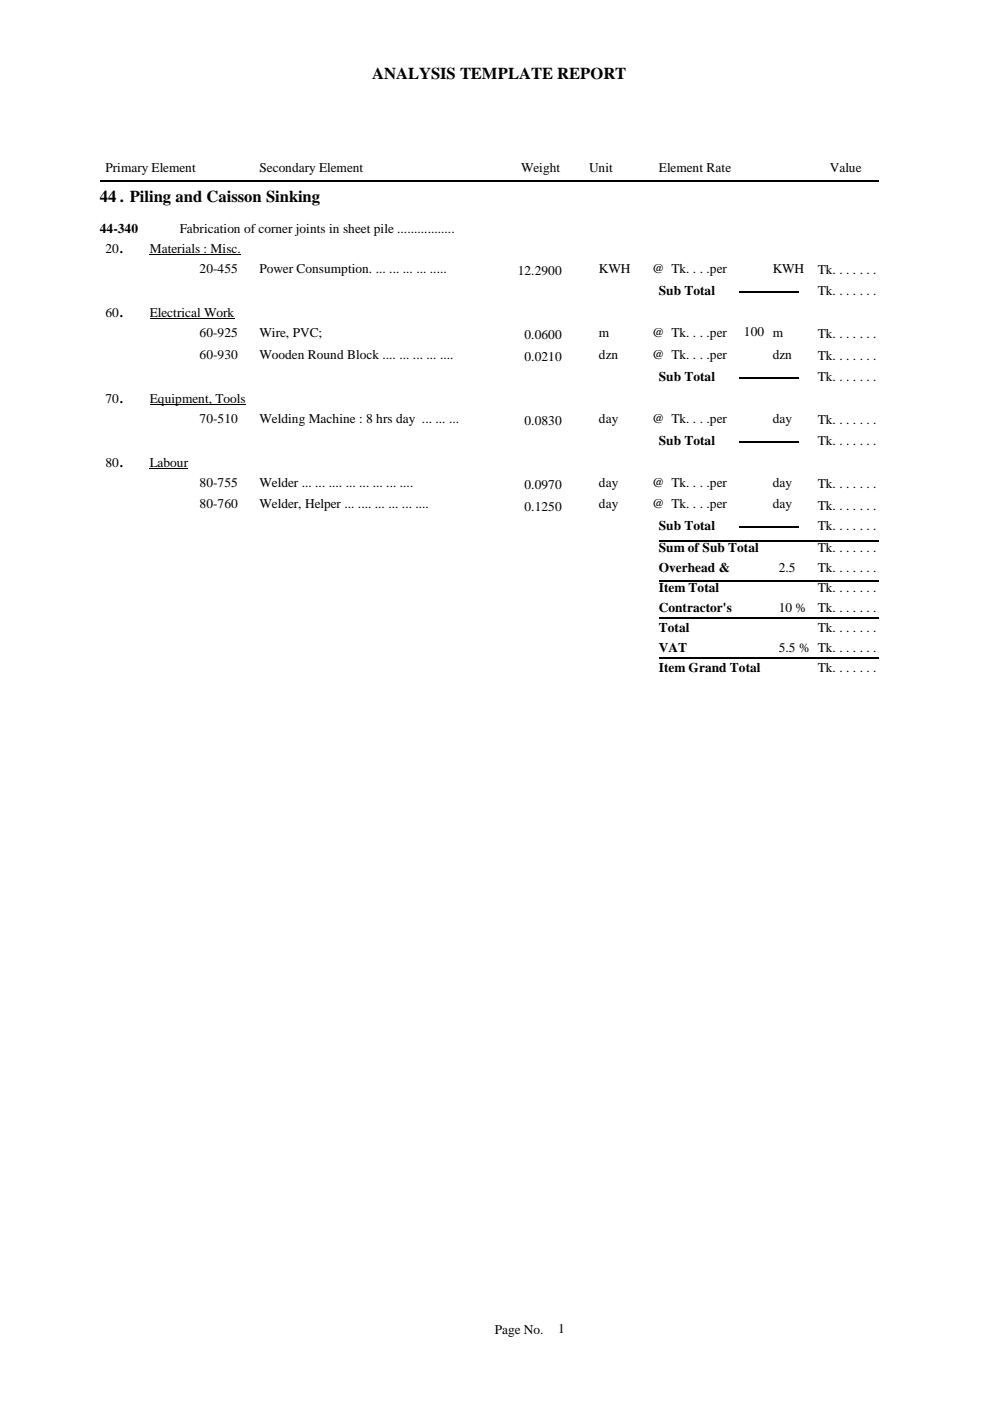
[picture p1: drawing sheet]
<svg xmlns="http://www.w3.org/2000/svg" width="210mm" height="297mm" viewBox="0 0 210 297" stroke-linecap="round" stroke-linejoin="round" font-family="sans-serif">
<defs><g id="words">
<g font-size="3.5">
<text x="78.9" y="16.7">ANALYSIS TEMPLATE REPORT</text>
<text x="21.2" y="42.8">44 . Piling and Caisson Sinking</text>
</g>
<g font-size="2.8">
<text x="22.4" y="36.6">Primary Element</text>
<text x="55" y="36.6">Secondary Element</text>
<text x="110.5" y="36.6">Weight</text>
<text x="124.9" y="36.6">Unit</text>
<text x="139.7" y="36.6">Element Rate</text>
<text x="175.9" y="36.6">Value</text>
<text x="21.2" y="49.5">44-340</text>
<text x="22.4" y="53.6">20.</text>
<text x="31.7" y="53.6">Materials : Misc.</text>
<text x="38.1" y="49.5">Fabrication of corner joints in sheet pile .................</text>
<text x="42.3" y="57.9">20-455</text>
<text x="55" y="57.9">Power Consumption. ... ... ... ... .....</text>
<text x="109.8" y="58.4">12.2900</text>
<text x="127" y="57.9">KWH</text>
<text x="138.3" y="57.9">@ Tk. . . .per</text>
<text x="163.8" y="57.9">KWH</text>
<text x="173.4" y="58.1">Tk. . . . . . .</text>
<text x="139.7" y="62.5">Sub Total</text>
<text x="173.4" y="62.5">Tk. . . . . . .</text>
<text x="22.4" y="67.2">60.</text>
<text x="31.7" y="67.2">Electrical Work</text>
<text x="42.3" y="71.4">60-925</text>
<text x="55" y="71.4">Wire, PVC;</text>
<text x="111.2" y="71.9">0.0600</text>
<text x="127" y="71.4">m</text>
<text x="138.3" y="71.4">@ Tk. . . .per</text>
<text x="157.7" y="71.3">100 m</text>
<text x="173.4" y="71.7">Tk. . . . . . .</text>
<text x="42.3" y="76.1">60-930</text>
<text x="55" y="74.7">3C;3x16mm²;250/400V(East.BYM)</text>
<text x="55" y="76.1">Wooden Round Block .... ... ... ... ....</text>
<text x="111.2" y="76.6">0.0210</text>
<text x="127" y="76.1">dzn</text>
<text x="138.3" y="76.1">@ Tk. . . .per</text>
<text x="163.8" y="76.1">dzn</text>
<text x="173.4" y="76.3">Tk. . . . . . .</text>
<text x="139.7" y="80.7">Sub Total</text>
<text x="173.4" y="80.7">Tk. . . . . . .</text>
<text x="22.4" y="85.4">70.</text>
<text x="31.7" y="85.4">Equipment, Tools</text>
<text x="42.3" y="89.6">70-510</text>
<text x="55" y="89.6">Welding Machine : 8 hrs day ... ... ...</text>
<text x="127" y="89.6">day</text>
<text x="138.3" y="89.6">@ Tk. . . .per</text>
<text x="163.8" y="89.6">day</text>
<text x="173.4" y="89.9">Tk. . . . . . .</text>
<text x="111.2" y="90.1">0.0830</text>
<text x="139.7" y="94.3">Sub Total</text>
<text x="173.4" y="94.3">Tk. . . . . . .</text>
<text x="22.4" y="98.9">80.</text>
<text x="31.7" y="98.9">Labour</text>
<text x="42.3" y="103.2">80-755</text>
<text x="42.3" y="107.8">80-760</text>
<text x="55" y="103.2">Welder ... ... .... ... ... ... ... ....</text>
<text x="55" y="107.8">Welder, Helper ... .... ... ... ... ....</text>
<text x="111.2" y="103.7">0.0970</text>
<text x="127" y="103.2">day</text>
<text x="127" y="107.8">day</text>
<text x="138.3" y="103.2">@ Tk. . . .per</text>
<text x="138.3" y="107.8">@ Tk. . . .per</text>
<text x="163.8" y="103.2">day</text>
<text x="163.8" y="107.8">day</text>
<text x="173.4" y="103.4">Tk. . . . . . .</text>
<text x="111.2" y="108.3">0.1250</text>
<text x="139.7" y="112.5">Sub Total</text>
<text x="173.4" y="108.1">Tk. . . . . . .</text>
<text x="173.4" y="112.5">Tk. . . . . . .</text>
<text x="139.7" y="117.1">Sum of Sub Total</text>
<text x="173.4" y="117.1">Tk. . . . . . .</text>
<text x="139.7" y="121.4">Overhead &amp;</text>
<text x="139.7" y="124.7">Estt.</text>
<text x="139.7" y="125.6">Item Total</text>
<text x="165.1" y="121.4">2.5</text>
<text x="165.1" y="124.7">%</text>
<text x="173.4" y="121.4">Tk. . . . . . .</text>
<text x="173.4" y="125.6">Tk. . . . . . .</text>
<text x="139.7" y="129.8">Contractor's</text>
<text x="165.1" y="129.8">10 %</text>
<text x="173.4" y="129.8">Tk. . . . . . .</text>
<text x="139.7" y="133.2">Profit</text>
<text x="139.7" y="134.1">Total</text>
<text x="173.4" y="134.1">Tk. . . . . . .</text>
<text x="139.7" y="138.3">VAT</text>
<text x="139.7" y="142.5">Item Grand Total</text>
<text x="165.1" y="138.3">5.5 % Tk. . . . . . .</text>
<text x="173.4" y="142.5">Tk. . . . . . .</text>
<text x="104.9" y="282.7">Page No.</text>
<text x="118.3" y="282.6">1</text>
</g>
</g></defs>
<path d="M21.2 38.3h165.1M156.6 61.9h12.7M156.6 93.6h12.7M156.6 80.1h12.7M139.7 114.6h46.6M156.6 111.8h12.7M139.7 139.5h46.6M139.7 131h46.6M139.7 123.1h46.6" fill="none" stroke="#000" stroke-width=".34"/>
<path d="M31.7 54h19.4M31.7 67.5h18M31.7 85.7h20.4M31.7 99.3h8.2" fill="none" stroke="#000" stroke-width=".21"/>
<use href="#words"/>
</svg>
